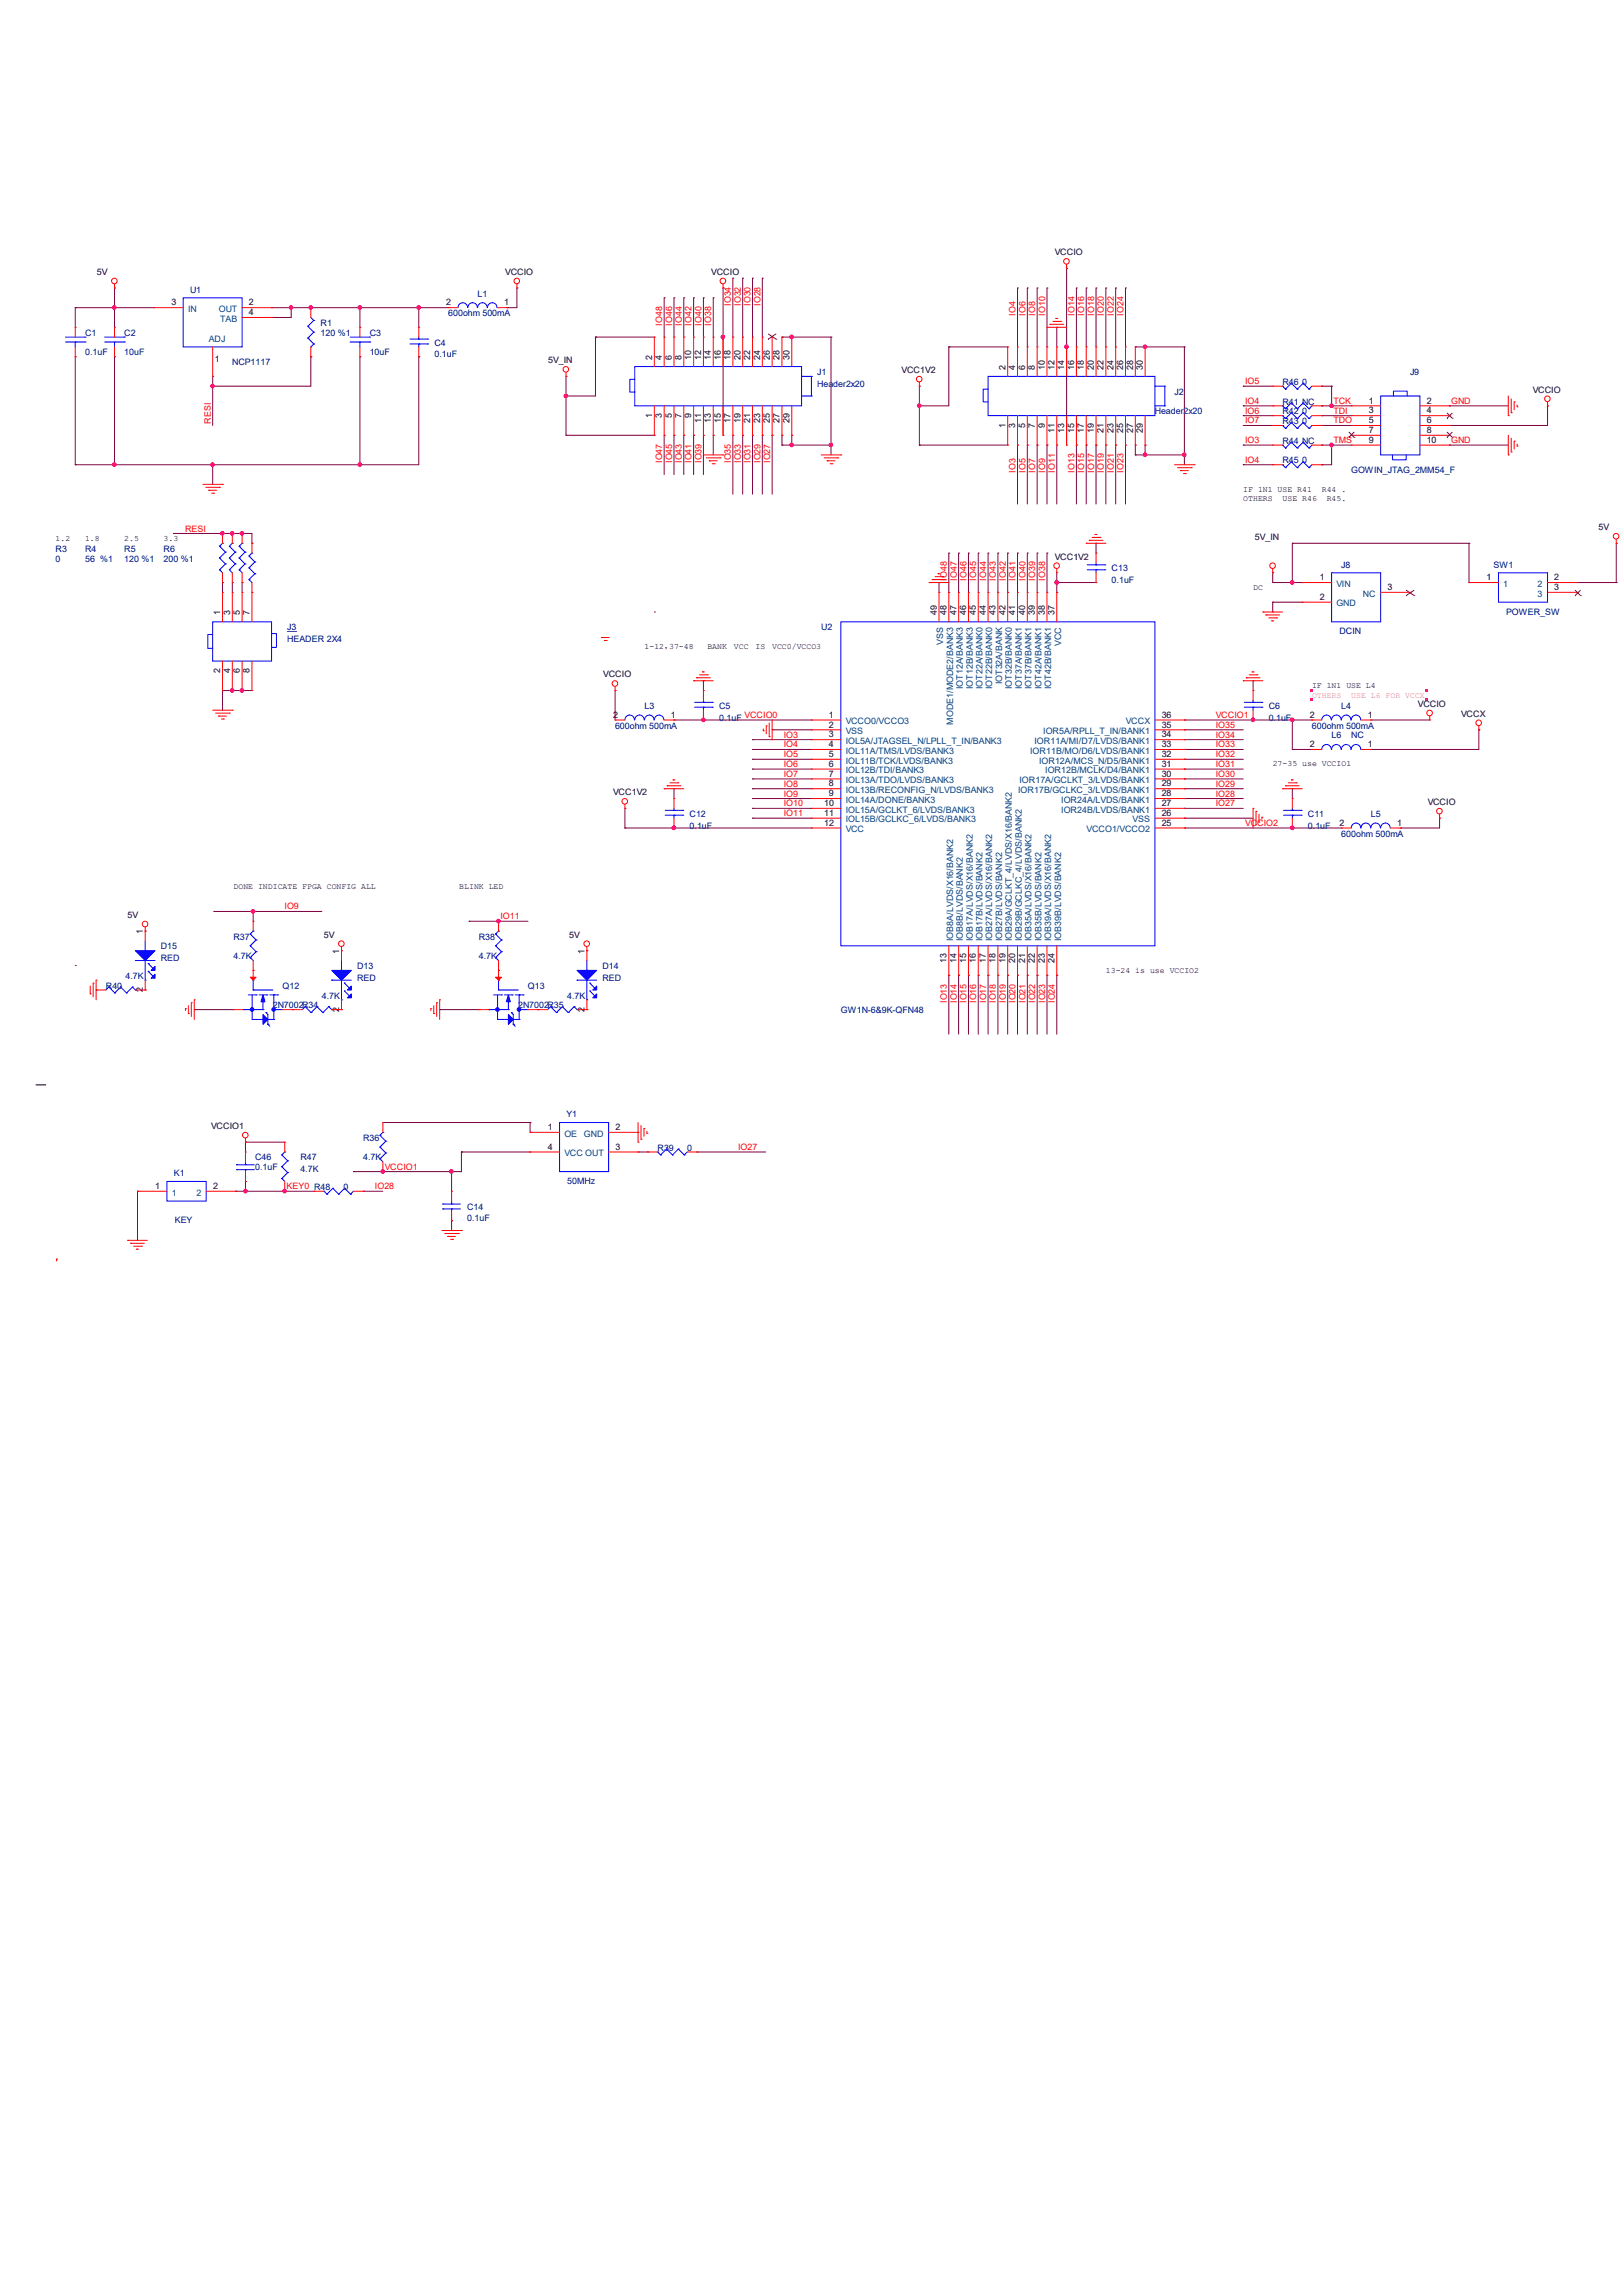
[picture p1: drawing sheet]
<svg xmlns="http://www.w3.org/2000/svg" width="210mm" height="297mm" viewBox="0 0 210 297" stroke-linecap="round" stroke-linejoin="round" font-family="sans-serif">
<defs><g id="words">
<g font-size="1.1">
<text x="12.5" y="35.6">5V</text>
<text x="65.4" y="35.6">VCCIO</text>
<text x="92" y="35.6">VCCIO</text>
<text x="136.5" y="33">VCCIO</text>
<text x="22.2" y="39.5">3</text>
<text x="32.2" y="39.5">2</text>
<text x="32.2" y="40.8">4</text>
<text x="57.7" y="39.5">2</text>
<text x="65.2" y="39.5">1</text>
<text x="27.8" y="46.9">1</text>
<text x="70.9" y="47">5V_IN</text>
<text x="84.4" y="46.6" transform="rotate(-90 84.4 46.6)">2</text>
<text x="85.6" y="46.6" transform="rotate(-90 85.6 46.6)">4</text>
<text x="86.9" y="46.6" transform="rotate(-90 86.9 46.6)">6</text>
<text x="88.2" y="46.6" transform="rotate(-90 88.2 46.6)">8</text>
<text x="89.5" y="46.6" transform="rotate(-90 89.5 46.6)">10</text>
<text x="90.7" y="46.6" transform="rotate(-90 90.7 46.6)">12</text>
<text x="92" y="46.6" transform="rotate(-90 92 46.6)">14</text>
<text x="93.3" y="46.6" transform="rotate(-90 93.3 46.6)">16</text>
<text x="94.5" y="46.6" transform="rotate(-90 94.5 46.6)">18</text>
<text x="95.8" y="46.6" transform="rotate(-90 95.8 46.6)">20</text>
<text x="97.1" y="46.6" transform="rotate(-90 97.1 46.6)">22</text>
<text x="98.3" y="46.6" transform="rotate(-90 98.3 46.6)">24</text>
<text x="99.6" y="46.6" transform="rotate(-90 99.6 46.6)">26</text>
<text x="100.9" y="46.6" transform="rotate(-90 100.9 46.6)">28</text>
<text x="102.2" y="46.6" transform="rotate(-90 102.2 46.6)">30</text>
<text x="130.1" y="47.8" transform="rotate(-90 130.1 47.8)">2</text>
<text x="131.4" y="47.8" transform="rotate(-90 131.4 47.8)">4</text>
<text x="132.6" y="47.8" transform="rotate(-90 132.6 47.8)">6</text>
<text x="133.9" y="47.8" transform="rotate(-90 133.9 47.8)">8</text>
<text x="135.2" y="47.8" transform="rotate(-90 135.2 47.8)">10</text>
<text x="136.4" y="47.8" transform="rotate(-90 136.4 47.8)">12</text>
<text x="137.7" y="47.8" transform="rotate(-90 137.7 47.8)">14</text>
<text x="139" y="47.8" transform="rotate(-90 139 47.8)">16</text>
<text x="140.3" y="47.8" transform="rotate(-90 140.3 47.8)">18</text>
<text x="141.5" y="47.8" transform="rotate(-90 141.5 47.8)">20</text>
<text x="142.8" y="47.8" transform="rotate(-90 142.8 47.8)">22</text>
<text x="144.1" y="47.8" transform="rotate(-90 144.1 47.8)">24</text>
<text x="145.3" y="47.8" transform="rotate(-90 145.3 47.8)">26</text>
<text x="146.6" y="47.8" transform="rotate(-90 146.6 47.8)">28</text>
<text x="147.9" y="47.8" transform="rotate(-90 147.9 47.8)">30</text>
<text x="116.7" y="48.3">VCC1V2</text>
<text x="177.1" y="52.2">1</text>
<text x="177.1" y="53.5">3</text>
<text x="184.6" y="52.2">2</text>
<text x="184.6" y="53.5">4</text>
<text x="198.3" y="50.8">VCCIO</text>
<text x="84.4" y="54" transform="rotate(-90 84.4 54)">1</text>
<text x="85.6" y="54" transform="rotate(-90 85.6 54)">3</text>
<text x="86.9" y="54" transform="rotate(-90 86.9 54)">5</text>
<text x="88.2" y="54" transform="rotate(-90 88.2 54)">7</text>
<text x="89.5" y="54" transform="rotate(-90 89.5 54)">9</text>
<text x="90.7" y="54.7" transform="rotate(-90 90.7 54.7)">11</text>
<text x="92" y="54.7" transform="rotate(-90 92 54.7)">13</text>
<text x="93.3" y="54.7" transform="rotate(-90 93.3 54.7)">15</text>
<text x="94.5" y="54.7" transform="rotate(-90 94.5 54.7)">17</text>
<text x="95.8" y="54.7" transform="rotate(-90 95.8 54.7)">19</text>
<text x="97.1" y="54.7" transform="rotate(-90 97.1 54.7)">21</text>
<text x="98.3" y="54.7" transform="rotate(-90 98.3 54.7)">23</text>
<text x="99.6" y="54.7" transform="rotate(-90 99.6 54.7)">25</text>
<text x="100.9" y="54.7" transform="rotate(-90 100.9 54.7)">27</text>
<text x="102.2" y="54.7" transform="rotate(-90 102.2 54.7)">29</text>
<text x="130.1" y="55.3" transform="rotate(-90 130.1 55.3)">1</text>
<text x="131.4" y="55.3" transform="rotate(-90 131.4 55.3)">3</text>
<text x="132.6" y="55.3" transform="rotate(-90 132.6 55.3)">5</text>
<text x="133.9" y="55.3" transform="rotate(-90 133.9 55.3)">7</text>
<text x="135.2" y="55.3" transform="rotate(-90 135.2 55.3)">9</text>
<text x="136.4" y="56" transform="rotate(-90 136.4 56)">11</text>
<text x="137.7" y="56" transform="rotate(-90 137.7 56)">13</text>
<text x="139" y="56" transform="rotate(-90 139 56)">15</text>
<text x="140.3" y="56" transform="rotate(-90 140.3 56)">17</text>
<text x="141.5" y="56" transform="rotate(-90 141.5 56)">19</text>
<text x="142.8" y="56" transform="rotate(-90 142.8 56)">21</text>
<text x="144.1" y="56" transform="rotate(-90 144.1 56)">23</text>
<text x="145.3" y="56" transform="rotate(-90 145.3 56)">25</text>
<text x="146.6" y="56" transform="rotate(-90 146.6 56)">27</text>
<text x="147.9" y="56" transform="rotate(-90 147.9 56)">29</text>
<text x="177.1" y="54.7">5</text>
<text x="177.1" y="56">7</text>
<text x="177.1" y="57.3">9</text>
<text x="184.6" y="54.7">6</text>
<text x="184.6" y="56">8</text>
<text x="184.6" y="57.3">10</text>
<text x="160.9" y="63.6">IF 1N1 USE R41</text>
<text x="160.9" y="64.9">OTHERS</text>
<text x="166" y="64.9">USE R46</text>
<text x="171" y="63.6">R44 .</text>
<text x="171.7" y="64.9">R45.</text>
<text x="7.2" y="69.9">1.2</text>
<text x="11" y="69.9">1.8</text>
<text x="16.1" y="69.9">2.5</text>
<text x="21.2" y="69.9">3.3</text>
<text x="162.4" y="69.9">5V_IN</text>
<text x="206.8" y="68.6">5V</text>
<text x="136.5" y="72.4">VCC1V2</text>
<text x="162.1" y="76.3">DC</text>
<text x="170.8" y="75.1">1</text>
<text x="170.8" y="77.6">2</text>
<text x="179.5" y="76.3">3</text>
<text x="192.3" y="75.1">1</text>
<text x="201.1" y="75.1">2</text>
<text x="201.1" y="76.3">3</text>
<text x="28.5" y="79.6" transform="rotate(-90 28.5 79.6)">1</text>
<text x="29.8" y="79.6" transform="rotate(-90 29.8 79.6)">3</text>
<text x="31" y="79.6" transform="rotate(-90 31 79.6)">5</text>
<text x="32.3" y="79.6" transform="rotate(-90 32.3 79.6)">7</text>
<text x="83.4" y="83.9">1-12，</text>
<text x="86.6" y="83.9">37-48</text>
<text x="91.5" y="83.9">BANK</text>
<text x="95" y="83.9">VCC</text>
<text x="97.8" y="83.9">IS</text>
<text x="99.9" y="83.9">VCC0/VCCO3</text>
<text x="121.2" y="79.6" transform="rotate(-90 121.2 79.6)">49</text>
<text x="122.5" y="79.6" transform="rotate(-90 122.5 79.6)">48</text>
<text x="123.7" y="79.6" transform="rotate(-90 123.7 79.6)">47</text>
<text x="125" y="79.6" transform="rotate(-90 125 79.6)">46</text>
<text x="126.3" y="79.6" transform="rotate(-90 126.3 79.6)">45</text>
<text x="127.6" y="79.6" transform="rotate(-90 127.6 79.6)">44</text>
<text x="128.8" y="79.6" transform="rotate(-90 128.8 79.6)">43</text>
<text x="130.1" y="79.6" transform="rotate(-90 130.1 79.6)">42</text>
<text x="131.4" y="79.6" transform="rotate(-90 131.4 79.6)">41</text>
<text x="132.6" y="79.6" transform="rotate(-90 132.6 79.6)">40</text>
<text x="133.9" y="79.6" transform="rotate(-90 133.9 79.6)">39</text>
<text x="135.2" y="79.6" transform="rotate(-90 135.2 79.6)">38</text>
<text x="136.4" y="79.6" transform="rotate(-90 136.4 79.6)">37</text>
<text x="28.5" y="87.1" transform="rotate(-90 28.5 87.1)">2</text>
<text x="29.8" y="87.1" transform="rotate(-90 29.8 87.1)">4</text>
<text x="31" y="87.1" transform="rotate(-90 31 87.1)">6</text>
<text x="32.3" y="87.1" transform="rotate(-90 32.3 87.1)">8</text>
<text x="78.1" y="87.6">VCCIO</text>
<text x="169.8" y="89">IF 1N1 USE L4</text>
<text x="79.3" y="92.8">2</text>
<text x="86.8" y="92.8">1</text>
<text x="107.3" y="92.8">1</text>
<text x="107.3" y="94.1">2</text>
<text x="107.3" y="95.4">3</text>
<text x="150.3" y="92.8">36</text>
<text x="150.3" y="94.1">35</text>
<text x="150.3" y="95.4">34</text>
<text x="169.5" y="92.8">2</text>
<text x="177" y="92.8">1</text>
<text x="183.5" y="91.4">VCCIO</text>
<text x="189" y="92.7">VCCX</text>
<text x="107.3" y="96.7">4</text>
<text x="107.3" y="97.9">5</text>
<text x="107.3" y="99.2">6</text>
<text x="107.3" y="100.5">7</text>
<text x="107.3" y="101.7">8</text>
<text x="150.3" y="96.6">33</text>
<text x="150.3" y="99.2">31</text>
<text x="150.3" y="97.9">32</text>
<text x="150.3" y="100.5">30</text>
<text x="150.3" y="101.7">29</text>
<text x="164.7" y="99.1">27-35 use VCCIO1</text>
<text x="169.5" y="96.6">2</text>
<text x="177" y="96.6">1</text>
<text x="79.3" y="102.9">VCC1V2</text>
<text x="106.6" y="104.3">10</text>
<text x="106.6" y="105.5">11</text>
<text x="106.6" y="106.8">12</text>
<text x="107.3" y="103">9</text>
<text x="150.3" y="103">28</text>
<text x="150.3" y="104.3">27</text>
<text x="150.3" y="105.5">26</text>
<text x="150.3" y="106.8">25</text>
<text x="173.3" y="106.8">2</text>
<text x="180.8" y="106.8">1</text>
<text x="184.7" y="104.1">VCCIO</text>
<text x="16.5" y="118.7">5V</text>
<text x="30.2" y="115">DONE INDICATE FPGA CONFIG ALL</text>
<text x="59.4" y="115">BLINK LED</text>
<text x="18.5" y="120.8" transform="rotate(-90 18.5 120.8)">1</text>
<text x="41.9" y="121.3">5V</text>
<text x="43.9" y="123.4" transform="rotate(-90 43.9 123.4)">1</text>
<text x="73.6" y="121.3">5V</text>
<text x="75.6" y="123.4" transform="rotate(-90 75.6 123.4)">1</text>
<text x="122.5" y="124.5" transform="rotate(-90 122.5 124.5)">13</text>
<text x="123.7" y="124.5" transform="rotate(-90 123.7 124.5)">14</text>
<text x="125" y="124.5" transform="rotate(-90 125 124.5)">15</text>
<text x="126.3" y="124.5" transform="rotate(-90 126.3 124.5)">16</text>
<text x="127.6" y="124.5" transform="rotate(-90 127.6 124.5)">17</text>
<text x="128.8" y="124.5" transform="rotate(-90 128.8 124.5)">18</text>
<text x="130.1" y="124.5" transform="rotate(-90 130.1 124.5)">19</text>
<text x="131.4" y="124.5" transform="rotate(-90 131.4 124.5)">20</text>
<text x="132.6" y="124.5" transform="rotate(-90 132.6 124.5)">21</text>
<text x="133.9" y="124.5" transform="rotate(-90 133.9 124.5)">22</text>
<text x="135.2" y="124.5" transform="rotate(-90 135.2 124.5)">23</text>
<text x="136.4" y="124.5" transform="rotate(-90 136.4 124.5)">24</text>
<text x="143.1" y="125.8">13-24 is use VCCIO2</text>
<text x="18.5" y="128.3" transform="rotate(-90 18.5 128.3)">2</text>
<text x="43.9" y="130.9" transform="rotate(-90 43.9 130.9)">2</text>
<text x="75.6" y="130.9" transform="rotate(-90 75.6 130.9)">2</text>
<text x="27.3" y="146.1">VCCIO1</text>
<text x="70.9" y="146.2">1</text>
<text x="70.9" y="148.7">4</text>
<text x="79.6" y="148.7">3</text>
<text x="79.6" y="146.2">2</text>
<text x="20.1" y="153.8">1</text>
<text x="27.6" y="153.8">2</text>
</g>
<g font-size="1.1" fill="#004080">
<text x="24.3" y="40.3">IN</text>
<text x="28.3" y="40.3">OUT</text>
<text x="28.5" y="41.6">TAB</text>
<text x="27" y="44.3">ADJ</text>
<text x="172.9" y="75.9">VIN</text>
<text x="176.3" y="77.2">NC</text>
<text x="194.5" y="75.9">1</text>
<text x="198.9" y="75.9">2</text>
<text x="198.9" y="77.2">3</text>
<text x="122" y="83.4" transform="rotate(-90 122 83.4)">VSS</text>
<text x="137.3" y="83.5" transform="rotate(-90 137.3 83.5)">VCC</text>
<text x="172.9" y="78.4">GND</text>
<text x="124.6" y="89.2" transform="rotate(-90 124.6 89.2)">IOT12A/BANK3</text>
<text x="125.9" y="89.2" transform="rotate(-90 125.9 89.2)">IOT12B/BANK3</text>
<text x="127.1" y="89.2" transform="rotate(-90 127.1 89.2)">IOT22A/BANK0</text>
<text x="128.4" y="89.2" transform="rotate(-90 128.4 89.2)">IOT22B/BANK0</text>
<text x="129.7" y="88.5" transform="rotate(-90 129.7 88.5)">IOT32A/BANK</text>
<text x="130.9" y="89.2" transform="rotate(-90 130.9 89.2)">IOT32B/BANK0</text>
<text x="132.2" y="89.2" transform="rotate(-90 132.2 89.2)">IOT37A/BANK1</text>
<text x="133.5" y="89.2" transform="rotate(-90 133.5 89.2)">IOT37B/BANK1</text>
<text x="134.7" y="89.2" transform="rotate(-90 134.7 89.2)">IOT42A/BANK1</text>
<text x="136" y="89.2" transform="rotate(-90 136 89.2)">IOT42B/BANK1</text>
<text x="109.4" y="93.7">VCCO0/VCCO3</text>
<text x="109.4" y="95">VSS</text>
<text x="123.3" y="93.8" transform="rotate(-90 123.3 93.8)">MODE1/MODE2/BANK3</text>
<text x="135" y="95">IOR5A/RPLL_T_IN/BANK1</text>
<text x="145.7" y="93.7">VCCX</text>
<text x="109.4" y="96.2">IOL5A/JTAGSEL_N/LPLL_T_IN/BANK3</text>
<text x="109.4" y="97.5">IOL11A/TMS/LVDS/BANK3</text>
<text x="109.4" y="98.8">IOL11B/TCK/LVDS/BANK3</text>
<text x="109.4" y="100">IOL12B/TDI/BANK3</text>
<text x="109.4" y="101.3">IOL13A/TDO/LVDS/BANK3</text>
<text x="131.9" y="101.3">IOR17A/GCLKT_3/LVDS/BANK1</text>
<text x="133.3" y="97.5">IOR11B/MO/D6/LVDS/BANK1</text>
<text x="133.8" y="96.2">IOR11A/MI/D7/LVDS/BANK1</text>
<text x="134.4" y="98.8">IOR12A/MCS_N/D5/BANK1</text>
<text x="135.2" y="100">IOR12B/MCLK/D4/BANK1</text>
<text x="109.4" y="102.6">IOL13B/RECONFIG_N/LVDS/BANK3</text>
<text x="109.4" y="103.8">IOL14A/DONE/BANK3</text>
<text x="109.4" y="105.1">IOL15A/GCLKT_6/LVDS/BANK3</text>
<text x="109.4" y="106.4">IOL15B/GCLKC_6/LVDS/BANK3</text>
<text x="109.4" y="107.7">VCC</text>
<text x="131.7" y="102.6">IOR17B/GCLKC_3/LVDS/BANK1</text>
<text x="137.3" y="103.8">IOR24A/LVDS/BANK1</text>
<text x="137.3" y="105.1">IOR24B/LVDS/BANK1</text>
<text x="140.6" y="107.7">VCCO1/VCCO2</text>
<text x="146.5" y="106.4">VSS</text>
<text x="123.3" y="121.7" transform="rotate(-90 123.3 121.7)">IOB8A/LVDS/X16/BANK2</text>
<text x="124.6" y="121.7" transform="rotate(-90 124.6 121.7)">IOB8B/LVDS/BANK2</text>
<text x="125.9" y="121.7" transform="rotate(-90 125.9 121.7)">IOB17A/LVDS/X16/BANK2</text>
<text x="127.1" y="121.7" transform="rotate(-90 127.1 121.7)">IOB17B/LVDS/BANK2</text>
<text x="128.4" y="121.7" transform="rotate(-90 128.4 121.7)">IOB27A/LVDS/X16/BANK2</text>
<text x="129.7" y="121.7" transform="rotate(-90 129.7 121.7)">IOB27B/LVDS/BANK2</text>
<text x="130.9" y="121.7" transform="rotate(-90 130.9 121.7)">IOB29A/GCLKT_4/LVDS/X16/BANK2</text>
<text x="132.2" y="121.7" transform="rotate(-90 132.2 121.7)">IOB29B/GCLKC_4/LVDS/BANK2</text>
<text x="133.5" y="121.7" transform="rotate(-90 133.5 121.7)">IOB35A/LVDS/X16/BANK2</text>
<text x="134.7" y="121.7" transform="rotate(-90 134.7 121.7)">IOB35B/LVDS/BANK2</text>
<text x="136" y="121.7" transform="rotate(-90 136 121.7)">IOB39A/LVDS/X16/BANK2</text>
<text x="137.3" y="121.7" transform="rotate(-90 137.3 121.7)">IOB39B/LVDS/BANK2</text>
<text x="73" y="147">OE</text>
<text x="73" y="149.6">VCC OUT</text>
<text x="75.6" y="147">GND</text>
<text x="22.2" y="154.6">1</text>
<text x="25.4" y="154.6">2</text>
</g>
<g font-size="1.1" fill="#000080">
<text x="24.6" y="37.8">U1</text>
<text x="58" y="40.9">600ohm 500mA</text>
<text x="61.8" y="38.4">L1</text>
<text x="11" y="43.4">C1</text>
<text x="11" y="46">0.1uF</text>
<text x="16.1" y="43.4">C2</text>
<text x="16.1" y="46">10uF</text>
<text x="30.1" y="47.2">NCP1117</text>
<text x="41.5" y="42.2">R1</text>
<text x="41.5" y="43.4">120 %1</text>
<text x="47.8" y="43.4">C3</text>
<text x="47.8" y="46">10uF</text>
<text x="56.2" y="44.7">C4</text>
<text x="56.2" y="46.2">0.1uF</text>
<text x="105.7" y="48.5">J1</text>
<text x="105.7" y="50">Header2x20</text>
<text x="149.4" y="53.6">Header2x20</text>
<text x="152" y="51.1">J2</text>
<text x="165.9" y="53.6">R42</text>
<text x="165.9" y="52.3">R41 NC</text>
<text x="165.9" y="49.8">R46</text>
<text x="168.5" y="53.6">0</text>
<text x="168.5" y="49.8">0</text>
<text x="182.4" y="48.5">J9</text>
<text x="165.9" y="59.9">R45</text>
<text x="165.9" y="57.4">R44 NC</text>
<text x="165.9" y="54.9">R43</text>
<text x="168.5" y="59.9">0</text>
<text x="168.5" y="54.9">0</text>
<text x="174.8" y="61.2">GOWIN_JTAG_2MM54_F</text>
<text x="7.2" y="71.4">R3</text>
<text x="11" y="71.4">R4</text>
<text x="16.1" y="71.4">R5</text>
<text x="21.2" y="71.4">R6</text>
<text x="7.2" y="72.6">0</text>
<text x="11" y="72.6">56 %1</text>
<text x="16.1" y="72.6">120 %1</text>
<text x="21.2" y="72.6">200 %1</text>
<text x="143.8" y="73.9">C13</text>
<text x="143.8" y="75.4">0.1uF</text>
<text x="173.6" y="73.4">J8</text>
<text x="193.2" y="73.4">SW1</text>
<text x="37.2" y="81.5">J3</text>
<text x="37.2" y="83.1">HEADER 2X4</text>
<text x="106.2" y="81.5">U2</text>
<text x="173.3" y="82">DCIN</text>
<text x="194.9" y="79.5">POWER_SW</text>
<text x="79.6" y="94.2">600ohm 500mA</text>
<text x="83.4" y="91.7">L3</text>
<text x="93" y="91.7">C5</text>
<text x="93" y="93.2">0.1uF</text>
<text x="164.2" y="91.7">C6</text>
<text x="164.2" y="93.2">0.1uF</text>
<text x="169.7" y="94.2">600ohm 500mA</text>
<text x="172.3" y="95.5">L6</text>
<text x="173.6" y="91.7">L4</text>
<text x="174.8" y="95.5">NC</text>
<text x="89.2" y="105.7">C12</text>
<text x="89.2" y="107.2">0.1uF</text>
<text x="169.2" y="105.7">C11</text>
<text x="169.2" y="107.2">0.1uF</text>
<text x="177.4" y="105.7">L5</text>
<text x="173.6" y="108.2">600ohm 500mA</text>
<text x="20.8" y="122.8">D15</text>
<text x="20.8" y="124.3">RED</text>
<text x="30.2" y="121.5">R37</text>
<text x="30.2" y="124.1">4.7K</text>
<text x="46.2" y="125.4">D13</text>
<text x="62" y="121.5">R38</text>
<text x="62" y="124.1">4.7K</text>
<text x="78" y="125.4">D14</text>
<text x="13.7" y="127.9">R40</text>
<text x="16.2" y="126.6">4.7K</text>
<text x="35.3" y="130.4">2N7002R34</text>
<text x="36.6" y="127.9">Q12</text>
<text x="41.6" y="129.2">4.7K</text>
<text x="46.2" y="126.9">RED</text>
<text x="67" y="130.4">2N7002R35</text>
<text x="68.3" y="127.9">Q13</text>
<text x="73.4" y="129.2">4.7K</text>
<text x="78" y="126.9">RED</text>
<text x="108.8" y="131.1">GW1N-6&amp;9K-QFN48</text>
<text x="47" y="147.6">R36</text>
<text x="73.3" y="144.5">Y1</text>
<text x="85.1" y="148.8">R39</text>
<text x="88.9" y="148.8">0</text>
<text x="22.5" y="152.1">K1</text>
<text x="33" y="150.1">C46</text>
<text x="33" y="151.4">0.1uF</text>
<text x="38.9" y="150.1">R47</text>
<text x="38.9" y="151.6">4.7K</text>
<text x="44.5" y="153.9">0</text>
<text x="47" y="150.1">4.7K</text>
<text x="73.4" y="153.2">50MHz</text>
<text x="22.6" y="158.2">KEY</text>
<text x="60.5" y="156.5">C14</text>
<text x="60.5" y="158">0.1uF</text>
</g>
<g font-size="1.1" fill="#f00">
<text x="94.6" y="39.6" transform="rotate(-90 94.6 39.6)">IO34</text>
<text x="95.8" y="39.6" transform="rotate(-90 95.8 39.6)">IO32</text>
<text x="97.1" y="39.6" transform="rotate(-90 97.1 39.6)">IO30</text>
<text x="98.4" y="39.6" transform="rotate(-90 98.4 39.6)">IO28</text>
<text x="131.4" y="40.8" transform="rotate(-90 131.4 40.8)">IO4</text>
<text x="132.7" y="40.8" transform="rotate(-90 132.7 40.8)">IO6</text>
<text x="133.9" y="40.8" transform="rotate(-90 133.9 40.8)">IO8</text>
<text x="135.2" y="40.8" transform="rotate(-90 135.2 40.8)">IO10</text>
<text x="139" y="40.8" transform="rotate(-90 139 40.8)">IO14</text>
<text x="140.3" y="40.8" transform="rotate(-90 140.3 40.8)">IO16</text>
<text x="141.6" y="40.8" transform="rotate(-90 141.6 40.8)">IO18</text>
<text x="142.8" y="40.8" transform="rotate(-90 142.8 40.8)">IO20</text>
<text x="144.1" y="40.8" transform="rotate(-90 144.1 40.8)">IO22</text>
<text x="145.4" y="40.8" transform="rotate(-90 145.4 40.8)">IO24</text>
<text x="85.7" y="42.1" transform="rotate(-90 85.7 42.1)">IO48</text>
<text x="87" y="42.1" transform="rotate(-90 87 42.1)">IO46</text>
<text x="88.2" y="42.1" transform="rotate(-90 88.2 42.1)">IO44</text>
<text x="89.5" y="42.1" transform="rotate(-90 89.5 42.1)">IO42</text>
<text x="90.8" y="42.1" transform="rotate(-90 90.8 42.1)">IO40</text>
<text x="92" y="42.1" transform="rotate(-90 92 42.1)">IO38</text>
<text x="161.1" y="52.2">IO4</text>
<text x="161.1" y="53.5">IO6</text>
<text x="161.1" y="49.7">IO5</text>
<text x="172.5" y="53.5">TDI</text>
<text x="172.5" y="52.2">TCK</text>
<text x="187.8" y="52.2">GND</text>
<text x="27.3" y="54.8" transform="rotate(-90 27.3 54.8)">RESI</text>
<text x="85.7" y="59.9" transform="rotate(-90 85.7 59.9)">IO47</text>
<text x="87" y="59.9" transform="rotate(-90 87 59.9)">IO45</text>
<text x="88.2" y="59.9" transform="rotate(-90 88.2 59.9)">IO43</text>
<text x="89.5" y="59.9" transform="rotate(-90 89.5 59.9)">IO41</text>
<text x="90.8" y="59.9" transform="rotate(-90 90.8 59.9)">IO39</text>
<text x="94.6" y="59.9" transform="rotate(-90 94.6 59.9)">IO35</text>
<text x="95.8" y="59.9" transform="rotate(-90 95.8 59.9)">IO33</text>
<text x="97.1" y="59.9" transform="rotate(-90 97.1 59.9)">IO31</text>
<text x="98.4" y="59.9" transform="rotate(-90 98.4 59.9)">IO29</text>
<text x="99.7" y="59.9" transform="rotate(-90 99.7 59.9)">IO27</text>
<text x="161.1" y="57.3">IO3</text>
<text x="161.1" y="54.8">IO7</text>
<text x="161.1" y="59.9">IO4</text>
<text x="172.5" y="54.8">TDO</text>
<text x="172.5" y="57.3">TMS</text>
<text x="187.8" y="57.3">GND</text>
<text x="131.4" y="61.2" transform="rotate(-90 131.4 61.2)">IO3</text>
<text x="132.7" y="61.2" transform="rotate(-90 132.7 61.2)">IO5</text>
<text x="133.9" y="61.2" transform="rotate(-90 133.9 61.2)">IO7</text>
<text x="135.2" y="61.2" transform="rotate(-90 135.2 61.2)">IO9</text>
<text x="136.5" y="61.2" transform="rotate(-90 136.5 61.2)">IO11</text>
<text x="139" y="61.2" transform="rotate(-90 139 61.2)">IO13</text>
<text x="140.3" y="61.2" transform="rotate(-90 140.3 61.2)">IO15</text>
<text x="141.6" y="61.2" transform="rotate(-90 141.6 61.2)">IO17</text>
<text x="142.8" y="61.2" transform="rotate(-90 142.8 61.2)">IO19</text>
<text x="144.1" y="61.2" transform="rotate(-90 144.1 61.2)">IO21</text>
<text x="145.4" y="61.2" transform="rotate(-90 145.4 61.2)">IO23</text>
<text x="24" y="68.8">RESI</text>
<text x="122.5" y="75.1" transform="rotate(-90 122.5 75.1)">IO48</text>
<text x="123.8" y="75.1" transform="rotate(-90 123.8 75.1)">IO47</text>
<text x="125.1" y="75.1" transform="rotate(-90 125.1 75.1)">IO46</text>
<text x="126.3" y="75.1" transform="rotate(-90 126.3 75.1)">IO45</text>
<text x="127.6" y="75.1" transform="rotate(-90 127.6 75.1)">IO44</text>
<text x="128.9" y="75.1" transform="rotate(-90 128.9 75.1)">IO43</text>
<text x="130.1" y="75.1" transform="rotate(-90 130.1 75.1)">IO42</text>
<text x="131.4" y="75.1" transform="rotate(-90 131.4 75.1)">IO41</text>
<text x="132.7" y="75.1" transform="rotate(-90 132.7 75.1)">IO40</text>
<text x="133.9" y="75.1" transform="rotate(-90 133.9 75.1)">IO39</text>
<text x="135.2" y="75.1" transform="rotate(-90 135.2 75.1)">IO38</text>
<text x="96.3" y="92.9">VCCIO0</text>
<text x="101.4" y="95.4">IO3</text>
<text x="157.3" y="92.9">VCCIO1</text>
<text x="157.3" y="95.4">IO34</text>
<text x="157.3" y="94.2">IO35</text>
<text x="101.4" y="101.8">IO8</text>
<text x="101.4" y="100.5">IO7</text>
<text x="101.4" y="99.2">IO6</text>
<text x="101.4" y="98">IO5</text>
<text x="101.4" y="96.7">IO4</text>
<text x="157.3" y="101.8">IO29</text>
<text x="157.3" y="100.5">IO30</text>
<text x="157.3" y="99.2">IO31</text>
<text x="157.3" y="98">IO32</text>
<text x="157.3" y="96.7">IO33</text>
<text x="101.4" y="104.3">IO10</text>
<text x="101.4" y="103">IO9</text>
<text x="101.4" y="105.6">IO11</text>
<text x="157.3" y="104.3">IO27</text>
<text x="157.3" y="103">IO28</text>
<text x="161.1" y="106.9">VCCIO2</text>
<text x="36.8" y="117.6">IO9</text>
<text x="64.8" y="118.9">IO11</text>
<text x="122.5" y="129.7" transform="rotate(-90 122.5 129.7)">IO13</text>
<text x="123.8" y="129.7" transform="rotate(-90 123.8 129.7)">IO14</text>
<text x="125.1" y="129.7" transform="rotate(-90 125.1 129.7)">IO15</text>
<text x="126.3" y="129.7" transform="rotate(-90 126.3 129.7)">IO16</text>
<text x="127.6" y="129.7" transform="rotate(-90 127.6 129.7)">IO17</text>
<text x="128.9" y="129.7" transform="rotate(-90 128.9 129.7)">IO18</text>
<text x="130.1" y="129.7" transform="rotate(-90 130.1 129.7)">IO19</text>
<text x="131.4" y="129.7" transform="rotate(-90 131.4 129.7)">IO20</text>
<text x="132.7" y="129.7" transform="rotate(-90 132.7 129.7)">IO21</text>
<text x="133.9" y="129.7" transform="rotate(-90 133.9 129.7)">IO22</text>
<text x="135.2" y="129.7" transform="rotate(-90 135.2 129.7)">IO23</text>
<text x="136.5" y="129.7" transform="rotate(-90 136.5 129.7)">IO24</text>
<text x="95.5" y="148.8">IO27</text>
<text x="37.1" y="153.8">KEY0 R48</text>
<text x="48.5" y="153.8">IO28</text>
<text x="49.8" y="151.3">VCCIO1</text>
</g>
<g font-size="1.1" fill="#f0f">
<text x="169.8" y="90.3">OTHERS</text>
<text x="174.8" y="90.3">USE L6 FOR VCCX</text>
</g>
</g></defs>
<path d="M4.7 140.3h1.2" fill="none" stroke="#000" stroke-width=".13"/>
<g fill="#f0f">
<path d="M169.6 89.2h.3v.3h-.3z"/>
<path d="M184.4 89.2h.4v.3h-.4z"/>
<path d="M184.4 90.3h.4v.3h-.4z"/>
<path d="M169.6 90.3h.3v.3h-.3z"/>
</g>
<g fill="none" stroke="#800040" stroke-width=".13">
<path d="M9.7 39.8h.1M9.7 39.8h10.2M9.7 39.8v2.5M14.8 39.8h.1M14.8 37.3h.1M14.8 37.3v5M35.1 39.8h.1M35.1 39.8h22.9M37.7 39.8h.1M37.7 39.8v1.3h-2.6M40.2 39.8h.1M46.6 39.8h.1"/>
<path d="M46.6 39.8v2.5M54.2 39.8h.1M54.2 39.8v2.5M65.6 39.8h.1M66.9 37.3h.1M66.9 37.3v2.5h-1.3M85.9 38.5h.1M85.9 38.5v5.1M87.2 38.5h.1M87.2 38.5v5.1M88.5 38.5h.1M88.5 38.5v5.1"/>
<path d="M89.7 38.5h.1M89.7 38.5v5.1M91 38.5h.1M91 38.5v5.1M92.3 38.5h.1M92.3 38.5v5.1M93.6 37.3h.1M93.6 37.3v19M94.8 36h.1M94.8 36v7.6M96.1 36h.1M96.1 36v7.6"/>
<path d="M97.4 36h.1M97.4 36v7.6M98.6 36h.1M98.6 36v7.6M131.7 37.3h.1M131.7 37.3v7.6M132.9 37.3h.1M132.9 37.3v7.6M134.2 37.3h.1M134.2 37.3v7.6M135.5 37.3h.1M135.5 37.3v7.6"/>
<path d="M138 34.7h.1M138 34.7v22.9M139.3 37.3h.1M139.3 37.3v7.6M140.5 37.3h.1M140.5 37.3v7.6M141.8 37.3h.1M141.8 37.3v7.6M143.1 37.3h.1M143.1 37.3v7.6M144.4 37.3h.1M144.4 37.3v7.6"/>
<path d="M145.6 37.3h.1M145.6 37.3v7.6M9.7 46.1h.1M9.7 46.1v14M14.8 46.1h.1M14.8 46.1v14M27.5 48.7h.1M27.5 50h.1M27.5 48.7v6.3M35.1 41.1h.1M40.2 46.1h.1M40.2 46.1v3.9h-12.7"/>
<path d="M46.6 46.1h.1M46.6 46.1v14M54.2 46.1h.1M54.2 46.1v14h-44.5M73.2 56.3h.1M73.2 48.7h.1M73.2 51.2h.1M73.2 56.3h11.5M73.2 48.7v7.6M77 43.6h.1M77 43.6h7.7M77 43.6v7.6h-3.8"/>
<path d="M85.9 56.3h.1M85.9 56.3v5.1M87.2 56.3h.1M87.2 56.3v5.1M88.5 56.3h.1M88.5 56.3v5.1M89.7 56.3h.1M89.7 56.3v5.1M91 56.3h.1M91 56.3v5.1M92.3 56.3h.1M92.3 56.3v2.5"/>
<path d="M93.6 43.6h.1M94.8 56.3h.1M94.8 56.3v7.6M96.1 56.3h.1M96.1 56.3v7.6M97.4 56.3h.1M97.4 56.3v7.6M98.6 56.3h.1M98.6 56.3v7.6M99.9 56.3h.1M99.9 56.3v7.6M101.2 57.6h.1"/>
<path d="M101.2 56.3h.1M101.2 43.6h.1M101.2 43.6h6.3M101.2 57.6h6.3M101.2 56.3v1.3M102.4 43.6h.1M102.4 56.3h.1M102.4 57.6h.1M102.4 56.3v1.3M107.5 43.6h.1M107.5 57.6h.1M107.5 43.6v15.2"/>
<path d="M119 50h.1M119 57.6h.1M119 52.5h.1M119 57.6h11.4M119 50v7.6M122.8 44.9h.1M122.8 44.9v7.6h-3.8M122.8 44.9h7.6M131.7 57.6h.1M131.7 57.6v7.6M132.9 57.6h.1M132.9 57.6v7.6"/>
<path d="M134.2 57.6h.1M134.2 57.6v7.6M135.5 57.6h.1M135.5 57.6v7.6M136.7 42.3h.1M136.7 42.3v2.6M136.7 57.6h.1M136.7 57.6v7.6M138 44.9h.1M139.3 57.6h.1M139.3 57.6v7.6M140.5 57.6h.1"/>
<path d="M140.5 57.6v7.6M141.8 57.6h.1M141.8 57.6v7.6M143.1 57.6h.1M143.1 57.6v7.6M144.4 57.6h.1M144.4 57.6v7.6M145.6 57.6h.1M145.6 57.6v7.6M146.9 57.6h.1M146.9 58.8h.1M146.9 44.9h.1"/>
<path d="M146.9 44.9h6.3M146.9 57.6v1.2M146.9 58.8h6.3M148.2 44.9h.1M148.2 57.6h.1M148.2 58.8h.1M148.2 57.6v1.2M153.2 44.9h.1M153.2 58.8h.1M153.2 44.9v15.2M160.9 57.6h.1M160.9 53.8h.1"/>
<path d="M160.9 55h.1M160.9 50h.1M160.9 57.6h3.8M160.9 50h3.8M160.9 53.8h3.8M160.9 55h3.8M160.9 52.5h.1M160.9 52.5h3.8M171 53.8h.1M171 55h.1M171 57.6h.1M171 53.8h3.8"/>
<path d="M171 55h3.8M171 52.5h.1M171 50h.1M171 52.5h3.8M171 50h1.3M172.3 57.6h.1M172.3 50h.1M172.3 57.6v2.5h-1.3M172.3 50v2.5M172.3 52.5h.1M174.8 57.6h-3.8M187.5 52.5h.1"/>
<path d="M187.5 57.6h.1M187.5 55h.1M187.5 57.6h7.7M187.5 52.5h7.7M200.2 52.5h.1M200.2 52.5v2.5h-12.7M9.7 60.1h.1M14.8 60.1h.1M22.4 69h.1M22.4 69h10.2v1.3M27.5 60.1h.1M27.5 60.1v2.6"/>
<path d="M28.8 69h.1M28.8 75.4h.1M28.8 75.4v1.2M30.1 69h.1M30.1 75.4h.1M30.1 75.4v1.2M31.3 69h.1M31.3 75.4h.1M31.3 75.4v1.2M32.6 70.3h.1M46.6 60.1h.1M84.7 79.2h.1"/>
<path d="M121.5 75.4h.1M121.5 75.4v1.2M122.8 71.5h.1M122.8 71.5v5.1M124 71.5h.1M124 71.5v5.1M125.3 71.5h.1M125.3 71.5v5.1M126.6 71.5h.1M126.6 71.5v5.1M127.8 71.5h.1M127.8 71.5v5.1"/>
<path d="M129.1 71.5h.1M129.1 71.5v5.1M130.4 71.5h.1M130.4 71.5v5.1M131.7 71.5h.1M131.7 71.5v5.1M132.9 71.5h.1M132.9 71.5v5.1M134.2 71.5h.1M134.2 71.5v5.1M135.5 71.5h.1M135.5 71.5v5.1"/>
<path d="M136.7 75.4h.1M136.7 74.1v2.5M136.7 75.4h5.1M136.7 76.6h.1M141.8 70.3h.1M141.8 70.3v1.2M160.9 60.1h.1M160.9 60.1h3.8M164.7 74.1h.1M164.7 77.9h.1M164.7 79.2h.1M164.7 74.1v1.3h3.8"/>
<path d="M164.7 77.9v1.3M164.7 77.9h3.8M167.2 75.4h.1M167.2 70.3h.1M167.2 70.3v5.1M167.2 70.3h22.9M168.5 75.4h.1M171 60.1h.1M190.1 70.3h.1M190.1 75.4h.1M190.1 70.3v5.1M204 75.4h5.1"/>
<path d="M209.1 75.4h.1M209.1 70.3h.1M209.1 70.3v5.1M28.8 89.3h.1M28.8 89.3v2.6M28.8 89.3h3.8M30.1 89.3h.1M31.3 89.3h.1M79.6 89.3h.1M79.6 89.3v3.8M87.2 93.1h.1M91 93.1h.1"/>
<path d="M91 88.1h.1M91 88.1v1.2M97.4 99.5h.1M97.4 98.2h.1M97.4 96.9h.1M97.4 99.5h7.6M97.4 98.2h7.6M97.4 96.9h7.6M97.4 95.7h.1M97.4 95.7h7.6M99.9 94.4h.1M99.9 94.4h5.1"/>
<path d="M105 93.1h-17.8M153.2 93.1h.1M153.2 99.5h.1M153.2 98.2h.1M153.2 96.9h.1M153.2 95.7h.1M153.2 94.4h.1M153.2 93.1h16.6M153.2 99.5h7.7M153.2 98.2h7.7M153.2 96.9h7.7M153.2 95.7h7.7"/>
<path d="M153.2 94.4h7.7M162.1 93.1h.1M162.1 88.1h.1M162.1 88.1v1.2M167.2 96.9h.1M167.2 93.1h.1M167.2 93.1v3.8M167.2 96.9h2.6M177.4 93.1h.1M177.4 93.1h7.6M177.4 96.9h.1M191.3 94.4h.1"/>
<path d="M191.3 94.4v2.5h-13.9M27.7 117.9h.1M27.7 117.9h13.9M32.8 117.9v1.3M32.8 117.9h.1M60.7 119.2h.1M60.7 119.2h7.6M64.5 119.2h.1M80.9 104.6h.1M80.9 107.1h.1M80.9 107.1h24.1M80.9 104.6v2.5"/>
<path d="M87.2 102h.1M87.2 107.1h.1M87.2 102v1.3M97.4 104.6h.1M97.4 103.3h.1M97.4 102h.1M97.4 100.8h.1M97.4 105.8h.1M97.4 104.6h7.6M97.4 103.3h7.6M97.4 102h7.6M97.4 100.8h7.6"/>
<path d="M97.4 105.8h7.6M153.2 104.6h.1M153.2 102h.1M153.2 100.8h.1M153.2 104.6h7.7M153.2 102h7.7M153.2 100.8h7.7M153.2 105.8h.1M153.2 107.1h.1M153.2 105.8h8.9M153.2 103.3h.1M153.2 103.3h7.7"/>
<path d="M167.2 102h.1M167.2 107.1h.1M167.2 102v1.3M173.6 107.1h-20.4M181.2 107.1h.1M186.3 105.8h.1M186.3 105.8v1.3h-5.1M9.7 124.9h.1M25.1 130.6h.1M25.1 130.6h5.1M56.9 130.6h.1M56.9 130.6h5.1"/>
<path d="M122.8 126.2h.1M122.8 126.2v7.6M124 126.2h.1M124 126.2v7.6M125.3 126.2h.1M125.3 126.2v7.6M126.6 126.2h.1M126.6 126.2v7.6M127.8 126.2h.1M127.8 126.2v7.6M129.1 126.2h.1M129.1 126.2v7.6"/>
<path d="M130.4 126.2h.1M130.4 126.2v7.6M131.7 126.2h.1M131.7 126.2v7.6M132.9 126.2h.1M132.9 126.2v7.6M134.2 126.2h.1M134.2 126.2v7.6M135.5 126.2h.1M135.5 126.2v7.6M136.7 126.2h.1M136.7 126.2v7.6"/>
<path d="M17.8 154.1h.1M17.8 154.1v6.3M30.5 154.1h.1M30.5 154.1h10.2M31.8 147.7h.1M31.8 152.8h.1M31.8 154.1h.1M31.8 147.7v1.3M31.8 152.8v1.3M31.8 147.7h5M36.8 154.1h.1M45.7 151.6h.1"/>
<path d="M47 154.1h.1M47 154.1h2.5M49.5 151.6h.1M49.5 145.2h.1M49.5 145.2h19.1M58.4 157.9h.1M58.4 151.6h.1M58.4 151.6v2.5M58.4 157.9v1.3M59.7 149h.1M59.7 149v2.6h-14M59.7 149h8.9"/>
<path d="M68.6 145.2h.1M68.6 145.2v1.3M82.6 149h.1M82.6 149h1.2M90.2 149h.1M90.2 149h8.9"/>
</g>
<g fill="#f0f" stroke="#f0f" stroke-width=".13">
<circle cx="54.2" cy="39.8" r=".23"/>
<circle cx="37.7" cy="39.8" r=".23"/>
<circle cx="14.8" cy="39.8" r=".23"/>
<circle cx="27.5" cy="60.1" r=".23"/>
<circle cx="46.5" cy="60.1" r=".23"/>
<circle cx="14.8" cy="60.1" r=".23"/>
<circle cx="73.2" cy="51.2" r=".23"/>
<circle cx="107.5" cy="57.6" r=".23"/>
<circle cx="118.9" cy="52.5" r=".23"/>
<circle cx="148.1" cy="58.8" r=".23"/>
<circle cx="153.2" cy="58.8" r=".23"/>
<circle cx="148.1" cy="44.9" r=".23"/>
<circle cx="46.5" cy="39.8" r=".23"/>
<circle cx="40.2" cy="39.8" r=".23"/>
<circle cx="27.5" cy="49.9" r=".23"/>
<circle cx="32.7" cy="117.9" r=".23"/>
<circle cx="58.4" cy="151.5" r=".23"/>
<circle cx="49.5" cy="151.5" r=".23"/>
<circle cx="64.5" cy="119.1" r=".23"/>
<circle cx="30" cy="69" r=".23"/>
<circle cx="28.8" cy="69" r=".23"/>
<circle cx="31.3" cy="69" r=".23"/>
<circle cx="30" cy="89.3" r=".23"/>
<circle cx="31.3" cy="89.3" r=".23"/>
<circle cx="167.2" cy="75.3" r=".23"/>
<circle cx="172.3" cy="57.6" r=".23"/>
<circle cx="172.3" cy="52.5" r=".23"/>
<circle cx="36.8" cy="154.1" r=".23"/>
<circle cx="31.7" cy="154.1" r=".23"/>
<circle cx="93.5" cy="43.6" r=".23"/>
<circle cx="102.4" cy="43.6" r=".23"/>
<circle cx="102.4" cy="57.6" r=".23"/>
<circle cx="138" cy="44.9" r=".23"/>
<circle cx="87.2" cy="107.1" r=".23"/>
<circle cx="91" cy="93.1" r=".23"/>
<circle cx="167.2" cy="93.1" r=".23"/>
<circle cx="167.2" cy="107.1" r=".23"/>
<circle cx="162.1" cy="93.1" r=".23"/>
<circle cx="136.7" cy="75.3" r=".23"/>
</g>
<g fill="none" stroke="#f00" stroke-width=".13">
<path d="M14.8 37.3h.1M14.8 36.7v.6M58 39.8h.1M58 39.8h1.3M64.3 39.8h1.3M65.6 39.8h.1M66.9 37.3h.1M66.9 36.7v.6M93.6 37.3h.1M93.6 36.7v.6M138 34.7h.1M138 34.2v.5"/>
<path d="M9.7 42.3h.1M9.7 46.1h.1M9.7 42.3v1.3M9.7 44.9v1.2M14.8 42.3h.1M14.8 46.1h.1M14.8 42.3v1.3M14.8 44.9v1.2M46.6 42.3h.1M46.6 46.1h.1M46.6 42.3v1.3M46.6 44.9v1.2"/>
<path d="M73.2 48.7h.1M73.2 48.2v.5M91 58.8h2.6M91.4 59.2h1.8M91.8 59.6h.1M91.8 59.6h1M92.2 60h.2M92.4 60h.1M93.2 59.2h.1M93.6 58.8h.1M106.3 58.8h2.5M106.6 59.2h1.8"/>
<path d="M107 59.6h.1M107 59.6h1M107.4 60h.3M107.7 60h.1M108.4 59.2h.1M108.8 58.8h.1M119 50h.1M119 49.4v.6M135.5 42.3h.1M135.5 42.3h2.5M135.8 42h.1M135.8 42h1.8"/>
<path d="M136.2 41.6h1M136.6 41.2h.1M136.6 41.2h.3M137.2 41.6h.1M195.2 53.8h.1M195.2 58.8h.1M195.2 51.2v2.6M195.2 56.3v2.5M195.5 53.4h.1M195.5 58.5h.1M195.5 51.6v1.8M195.5 56.7v1.8"/>
<path d="M195.9 52h.1M195.9 57.1h.1M195.9 52v1M195.9 57.1v1M196.3 52.6h.1M196.3 57.7h.1M196.3 52.4v.2M196.3 57.4v.3M200.2 52.5h.1M200.2 52v.5M26.2 62.7h2.6M26.6 63h1.8"/>
<path d="M27 63.4h.1M27 63.4h1M27.4 63.8h.2M27.6 63.8h.1M28.4 63h.1M28.8 62.7h.1M28.8 75.4h.1M28.8 69h.1M28.8 69v1.3M28.8 74.1v1.3M30.1 75.4h.1M30.1 69h.1"/>
<path d="M30.1 69v1.3M30.1 74.1v1.3M31.3 75.4h.1M31.3 69h.1M31.3 69v1.3M31.3 74.1v1.3M32.6 76.6h.1M32.6 70.3h.1M32.6 70.3v1.2M32.6 75.4v1.2M120.2 75.4h.1M120.2 75.4h2.6"/>
<path d="M120.6 75h.1M120.6 75h1.8M121 74.6h1M121.4 74.2h.1M121.4 74.2h.2M122 74.6h.1M136.7 74.1h.1M136.7 73.6v.5M140.5 70.3h.1M140.5 70.3h2.6M140.9 69.9h.1M140.9 69.9h1.8"/>
<path d="M141.3 69.5h1M141.7 69.1h.1M141.7 69.1h.2M142.3 69.5h.1M152 60.1h2.5M152.4 60.5h1.7M152.7 60.9h.1M152.7 60.9h1.1M153.1 61.3h.3M153.4 61.3h.1M154.1 60.5h.1M154.5 60.1h.1"/>
<path d="M163.4 79.2h.1M163.4 79.2h2.5M163.8 79.5h.1M163.8 79.5h1.8M164.2 79.9h1M164.7 74.1h.1M164.7 73.6v.5M165.2 79.9h.1M209.1 70.3h.1M209.1 69.8v.5M27.5 91.9h2.6M27.9 92.2h1.8"/>
<path d="M28.3 92.6h.1M28.3 92.6h1M28.7 93h.2M28.9 93h.1M29.7 92.2h.1M30.1 91.9h.1M77.8 82.5h.1M77.8 82.5h1M78.2 82.8h.2M78.4 82.8h.1M79.6 89.3h.1M79.6 88.8v.5"/>
<path d="M89.7 88.1h.1M89.7 88.1h2.6M90.1 87.7h.1M90.1 87.7h1.8M90.5 87.3h1M90.9 86.9h.1M90.9 86.9h.2M91 89.3h.1M91 93.1h.1M91 89.3v1.3M91 91.9v1.2M91.5 87.3h.1"/>
<path d="M98.8 94.5h.1M98.8 94.3v.2M99.1 93.9h.1M99.1 93.9v1M99.5 95.3h.1M99.5 93.5v1.8M99.9 95.7h.1M99.9 93.1v2.6M160.9 88.1h.1M160.9 88.1h2.5M161.2 87.7h.1M161.2 87.7h1.8"/>
<path d="M161.6 87.3h1M162 86.9h.1M162 86.9h.3M162.1 89.3h.1M162.1 93.1h.1M162.1 89.3v1.3M162.1 91.9v1.2M162.6 87.3h.1M164.6 80.3h.1M164.6 80.3h.2M185 93.1h.1M185 92.6v.5"/>
<path d="M191.3 94.4h.1M191.3 93.9v.5M18.8 119.9v.5M80.9 104.6h.1M80.9 104.1v.5M85.9 102h.1M85.9 102h2.6M86.3 101.6h.1M86.3 101.6h1.8M86.7 101.3h1M87.1 100.9h.1M87.1 100.9h.2"/>
<path d="M87.2 103.3h.1M87.2 107.1h.1M87.2 103.3v1.3M87.2 105.8v1.3M87.7 101.3h.1M162.1 104.6h.1M162.1 104.6v2.5M162.5 104.9h.1M162.5 104.9v1.8M162.9 106.3h.1M162.9 105.3v1M163.3 105.7h.1"/>
<path d="M163.3 105.7v.3M165.9 102h.1M165.9 102h2.6M166.3 101.6h.1M166.3 101.6h1.8M166.7 101.3h1M167.1 100.9h.1M167.1 100.9h.2M167.7 101.3h.1M186.3 105.8h.1M186.3 105.3v.5M11.7 128.6h.1"/>
<path d="M11.7 127.6v1M12.1 127.2h.1M12.1 127.2v1.7M12.4 126.8h.1M12.4 126.8v2.5M18.8 120.4h.1M24 130.5h.1M24 130.5v.2M24.4 131.1h.1M24.4 130.1v1M24.8 129.7h.1M24.8 129.7v1.8"/>
<path d="M25.1 129.3h.1M25.1 129.3v2.6M44.2 123h.1M44.2 130.6h.1M44.2 122.5v1.8M44.2 129.3v1.3M55.7 130.5h.1M55.7 130.5v.2M56.1 131.1h.1M56.1 130.1v1M56.5 129.7h.1M56.5 129.7v1.8"/>
<path d="M56.9 129.3h.1M56.9 129.3v2.6M62 130.6h.1M62 130.6h1.2M64.5 125.5h.1M64.5 125.5v1.3M68.3 130.6h1.3M69.6 130.6h.1M75.9 123h.1M75.9 122.5v.5M31.8 147.7h.1M31.8 147.2v.5"/>
<path d="M36.8 154.1h.1M36.8 147.7h.1M36.8 147.7v1.3M36.8 152.8v1.3M57.2 159.2h2.5M57.5 159.6h1.8M57.9 159.9h.1M57.9 159.9h1M59.3 159.6h.1M59.7 159.2h.1M82.6 147.7h.1M82.6 145.2v2.5"/>
<path d="M82.9 147.4h.1M82.9 145.6v1.8M83.3 146h.1M83.3 146v1M83.7 146.6h.1M83.7 146.3v.3M83.8 149h.1M83.8 149h1.3M88.9 149h1.3M90.2 149h.1M7.3 162.9h.1M7.3 162.9v.2"/>
<path d="M16.5 160.4h.1M16.5 160.4h2.6M16.9 160.8h.1M16.9 160.8h1.8M17.3 161.2h1M17.7 161.6h.1M17.7 161.6h.2M18.3 161.2h.1M58.3 160.3h.3M58.6 160.3h.1"/>
<circle cx="14.8" cy="36.3" r=".36"/>
<circle cx="66.9" cy="36.3" r=".36"/>
<circle cx="93.5" cy="36.3" r=".36"/>
<circle cx="138" cy="33.8" r=".36"/>
<circle cx="73.2" cy="47.8" r=".36"/>
<circle cx="118.9" cy="49" r=".36"/>
<circle cx="200.2" cy="51.6" r=".36"/>
<circle cx="136.7" cy="73.2" r=".36"/>
<circle cx="164.7" cy="73.2" r=".36"/>
<circle cx="209.1" cy="69.4" r=".36"/>
<circle cx="79.6" cy="88.4" r=".36"/>
<circle cx="185" cy="92.2" r=".36"/>
<circle cx="191.3" cy="93.5" r=".36"/>
<circle cx="18.8" cy="119.5" r=".36"/>
<circle cx="80.8" cy="103.7" r=".36"/>
<circle cx="186.2" cy="104.9" r=".36"/>
<circle cx="44.2" cy="122.1" r=".36"/>
<circle cx="75.9" cy="122.1" r=".36"/>
<circle cx="31.7" cy="146.8" r=".36"/>
</g>
<g fill="none" stroke="#00f" stroke-width=".13">
<path d="M60.5 39.8a.61 .61 0 0 0-.6-.6 .61 .61 0 0 0-.6 .6M61.8 39.8a.61 .61 0 0 0-.7-.6 .61 .61 0 0 0-.6 .6M63 39.8a.61 .61 0 0 0-.6-.6 .61 .61 0 0 0-.6 .6M64.3 39.8a.61 .61 0 0 0-.6-.6 .61 .61 0 0 0-.6 .6M8.5 43.6h2.5M8.5 44.2h2.5M9.7 44.2h.1M9.7 44.2v.7M11 43.6h.1M11 44.2h.1M13.5 43.6h2.6M13.5 44.2h2.6"/>
<path d="M14.8 44.2h.1M14.8 44.2v.7M16.1 43.6h.1M16.1 44.2h.1M45.3 43.6h2.5M45.3 44.2h2.5M46.6 44.2h.1M46.6 44.2v.7M47.8 43.6h.1M47.8 44.2h.1M28.4 73.7h.1M28.4 72.2h.1"/>
<path d="M28.4 70.7h.1M28.4 73.7l.4 .4M28.4 72.2l.8 .7M28.4 70.7l.8 .7M28.8 70.3h.1M28.8 70.3l-.4 .4M29.2 72.9h.1M29.2 71.4h.1M29.2 72.9l-.8 .8M29.2 71.4l-.8 .8M29.7 73.7h.1M29.7 72.2h.1"/>
<path d="M29.7 70.7h.1M29.7 73.7l.4 .4M29.7 72.2l.7 .7M29.7 70.7l.7 .7M30.1 70.3h.1M30.1 70.3l-.4 .4M30.4 72.9h.1M30.4 71.4h.1M30.4 72.9l-.7 .8M30.4 71.4l-.7 .8M30.9 73.7h.1M30.9 72.2h.1"/>
<path d="M30.9 70.7h.1M30.9 73.7l.4 .4M30.9 72.2l.8 .7M30.9 70.7l.8 .7M31.3 70.3h.1M31.3 70.3l-.4 .4M31.7 72.9h.1M31.7 71.4h.1M31.7 72.9l-.8 .8M31.7 71.4l-.8 .8M32.2 75h.1M32.2 73.5h.1"/>
<path d="M32.2 71.9h.1M32.2 75l.4 .4M32.2 73.5l.8 .7M32.2 71.9l.8 .8M32.6 71.5h.1M32.6 71.5l-.4 .4M33 74.2h.1M33 72.7h.1M33 74.2l-.8 .8M33 72.7l-.8 .8M27.5 80.4h7.6v5.1h-7.6zM27.5 82.1h-.6v1.8h.6"/>
<path d="M35.1 82h.7v1.7h-.7M89.9 91.5h2.3M89.9 90.9h2.3M91 90.9h.1M91 91.5h.1M91 90.6v.3M91 91.5v.4M92.2 91.5h.1M92.2 90.9h.1M161 91.5h2.3M161 90.9h2.3M162.1 90.9h.1"/>
<path d="M162.1 91.5h.1M162.1 90.6v.3M162.1 91.5v.4M163.3 91.5h.1M163.3 90.9h.1M86.1 105.5h2.3M86.1 104.8h2.3M87.2 104.8h.1M87.2 105.5h.1M87.2 104.6v.2M87.2 105.5v.3M88.4 105.5h.1"/>
<path d="M88.4 104.8h.1M42.9 126.8h.1M42.9 126.8h2.6M44.2 125.5h.1M44.2 129.3h.1M44.2 124.3v1.2M44.2 126.8v2.5M44.6 127.2h.1M44.6 128.2h.1M44.6 127.2l.6 .6M44.6 128.2l.6 .6M63.2 130.6h.1"/>
<path d="M63.2 130.6h2.6M63.9 128.7h1M64.4 131.9h.1M64.4 128.7v3.2M64.4 131.9h1.4M64.5 128.1h.1M64.5 126.8h.1M64.5 128.1h2.5M64.5 126.8v1.3M64.9 128.7h.1M65.3 128.7h1M65.8 131.9h.1"/>
<path d="M65.8 130.6h.1M65.8 129.3v1.3M66.2 131h.1M66.2 131l.2 .2v1.3M66.3 128.7h.1M66.4 132.5h.1M66.4 131.9h.8M66.4 132.5l.3 .3M66.7 128.7h1M67.2 131.9h.1M67.2 128.7h.1M67.2 130.6h.1"/>
<path d="M67.2 128.7v3.2M67.2 130.6h1.1M67.7 128.7h.1M36.5 152.4h.1M36.5 150.9h.1M36.5 149.4h.1M36.5 152.4l.3 .4M36.5 150.9l.7 .8M36.5 149.4l.7 .8M36.8 149h.1M36.8 149l-.3 .4M37.2 151.7h.1"/>
<path d="M37.2 150.2h.1M37.2 151.7l-.7 .7M37.2 150.2l-.7 .7M85.1 149h.1M85.1 149l.4 .4M85.5 149.4h.1M86.2 148.6h.1M86.2 148.6l.8 .8M86.2 148.6l-.7 .8M87 149.4h.1M87.8 148.6h.1M87.8 148.6l.7 .8"/>
<path d="M87.8 148.6l-.8 .8M88.5 149.4h.1M88.9 149l-.4 .4"/>
</g>
<g fill="#00f" stroke="#00f" stroke-width=".13">
<path d="M65.8 131.2l.6 .7-.6 .6z"/>
<path d="M65.8 128.7l.2 .9h-.5z"/>
<path d="M42.9 125.5h2.6l-1.3 1.3z"/>
<path d="M45.5 127.6v.5h-.6z"/>
<path d="M44.9 129.1l.6-.5v.5z"/>
<circle cx="67.2" cy="130.6" r=".23"/>
<circle cx="64.4" cy="130.6" r=".23"/>
</g>
<path d="M64.1 126.4h.8l-.4 .4z" fill="#f00" stroke="#f00" stroke-width=".13"/>
<path d="M37.2 81.7h1.2h-1.2z" fill="#000080"/>
<g fill="none" stroke="#f00" stroke-width=".13">
<path d="M19.9 39.8h.1M19.9 39.8h3.8M31.3 39.8h3.8M35.1 39.8h.1M40.2 39.8h.1M40.2 39.8v1.3M27.5 48.7h.1M27.5 44.9v3.8M31.3 41.1h3.8M35.1 41.1h.1M40.2 46.1h.1M40.2 44.9v1.2"/>
<path d="M54.2 42.3h.1M54.2 46.1h.1M54.2 42.3v1.3M54.2 44.9v1.2M84.7 56.3h.1M84.7 43.6h.1M84.7 43.6v3.8M84.7 52.5v3.8M85.9 43.6h.1M85.9 56.3h.1M85.9 43.6v3.8M85.9 52.5v3.8"/>
<path d="M87.2 43.6h.1M87.2 43.6v3.8M87.2 56.3h.1M87.2 52.5v3.8M88.5 56.3h.1M88.5 52.5v3.8M88.5 43.6h.1M88.5 43.6v3.8M89.7 56.3h.1M89.7 43.6h.1M89.7 43.6v3.8M89.7 52.5v3.8"/>
<path d="M91 56.3h.1M91 43.6h.1M91 43.6v3.8M91 52.5v3.8M92.3 56.3h.1M92.3 52.5v3.8M92.3 43.6h.1M92.3 43.6v3.8M93.6 56.3h.1M93.6 43.6h.1M93.6 43.6v3.8M93.6 52.5v3.8"/>
<path d="M94.8 56.3h.1M94.8 43.6h.1M94.8 43.6v3.8M94.8 52.5v3.8M96.1 56.3h.1M96.1 43.6h.1M96.1 43.6v3.8M96.1 52.5v3.8M97.4 43.6h.1M97.4 43.6v3.8M97.4 56.3h.1M97.4 52.5v3.8"/>
<path d="M98.6 56.3h.1M98.6 43.6h.1M98.6 43.6v3.8M98.6 52.5v3.8M99.9 56.3h.1M99.9 43.6h.1M99.9 43.6v3.8M99.9 52.5v3.8M101.2 56.3h.1M101.2 43.6h.1M101.2 43.6v3.8M101.2 52.5v3.8"/>
<path d="M102.4 56.3h.1M102.4 43.6h.1M102.4 43.6v3.8M102.4 52.5v3.8M130.4 57.6h.1M130.4 44.9h.1M130.4 44.9v3.8M130.4 53.8v3.8M131.7 44.9h.1M131.7 57.6h.1M131.7 44.9v3.8M131.7 53.8v3.8"/>
<path d="M132.9 57.6h.1M132.9 53.8v3.8M132.9 44.9h.1M132.9 44.9v3.8M134.2 57.6h.1M134.2 44.9h.1M134.2 44.9v3.8M134.2 53.8v3.8M135.5 57.6h.1M135.5 44.9h.1M135.5 44.9v3.8M135.5 53.8v3.8"/>
<path d="M136.7 44.9h.1M136.7 44.9v3.8M136.7 57.6h.1M136.7 53.8v3.8M138 44.9h.1M138 44.9v3.8M138 57.6h.1M138 53.8v3.8M139.3 57.6h.1M139.3 44.9h.1M139.3 44.9v3.8M139.3 53.8v3.8"/>
<path d="M140.5 57.6h.1M140.5 44.9h.1M140.5 44.9v3.8M140.5 53.8v3.8M141.8 44.9h.1M141.8 44.9v3.8M141.8 57.6h.1M141.8 53.8v3.8M143.1 57.6h.1M143.1 44.9h.1M143.1 44.9v3.8M143.1 53.8v3.8"/>
<path d="M144.4 57.6h.1M144.4 44.9h.1M144.4 44.9v3.8M144.4 53.8v3.8M145.6 44.9h.1M145.6 44.9v3.8M145.6 57.6h.1M145.6 53.8v3.8M146.9 57.6h.1M146.9 44.9h.1M146.9 44.9v3.8M146.9 53.8v3.8"/>
<path d="M148.2 57.6h.1M148.2 53.8v3.8M148.2 44.9h.1M148.2 44.9v3.8M164.7 57.6h.1M164.7 50h.1M164.7 53.8h.1M164.7 52.5h.1M164.7 57.6h1.2M164.7 50h1.2M164.7 53.8h1.2M164.7 52.5h1.2"/>
<path d="M164.7 55h.1M164.7 55h1.2M169.8 57.6h1.2M169.8 50h1.2M169.8 53.8h1.2M169.8 52.5h1.2M169.8 55h1.2M171 57.6h.1M171 50h.1M171 53.8h.1M171 52.5h.1M171 55h.1"/>
<path d="M174.8 52.5h.1M174.8 55h.1M174.8 56.3h.1M174.8 55h3.8M174.8 52.5h3.8M174.8 56.3h3.8M174.8 53.8h.1M174.8 53.8h3.8M174.8 57.6h.1M174.8 57.6h3.8M183.7 57.6h3.8M183.7 55h3.8"/>
<path d="M183.7 53.8h3.8M183.7 52.5h3.8M183.7 56.3h3.8M187.5 52.5h.1M187.5 53.8h.1M187.5 55h.1M187.5 57.6h.1M187.5 56.3h.1M28.8 76.6h.1M28.8 76.6v3.8M30.1 76.6h.1M30.1 76.6v3.8"/>
<path d="M31.3 76.6h.1M31.3 76.6v3.8M32.6 76.6h.1M32.6 76.6v3.8M121.5 76.6h.1M121.5 76.6v3.8M122.8 76.6h.1M122.8 76.6v3.8M124 76.6h.1M124 76.6v3.8M125.3 76.6h.1M125.3 76.6v3.8"/>
<path d="M126.6 76.6h.1M126.6 76.6v3.8M127.8 76.6h.1M127.8 76.6v3.8M129.1 76.6h.1M129.1 76.6v3.8M130.4 76.6h.1M130.4 76.6v3.8M131.7 76.6h.1M131.7 76.6v3.8M132.9 76.6h.1M132.9 76.6v3.8"/>
<path d="M134.2 76.6h.1M134.2 76.6v3.8M135.5 76.6h.1M135.5 76.6v3.8M136.7 76.6h.1M136.7 76.6v3.8M141.8 71.5h.1M141.8 75.4h.1M141.8 71.5v1.3M141.8 74.1v1.3M164.7 60.1h.1M164.7 60.1h1.2"/>
<path d="M168.5 75.4h.1M168.5 77.9h.1M168.5 75.4h3.8M168.5 77.9h3.8M169.8 60.1h1.2M171 60.1h.1M178.6 76.6h3.9M182.5 76.6h.1M190.1 75.4h.1M190.1 75.4h3.8M200.2 75.4h3.8M200.2 76.6h3.8"/>
<path d="M204 75.4h.1M204 76.6h.1M28.8 89.3h.1M28.8 85.5v3.8M30.1 89.3h.1M30.1 85.5v3.8M31.3 89.3h.1M31.3 85.5v3.8M32.6 89.3h.1M32.6 85.5v3.8M79.6 93.1h.1M79.6 93.1h1.3"/>
<path d="M85.9 93.1h1.3M87.2 93.1h.1M105 93.1h.1M105 94.4h.1M105 95.7h.1M105 96.9h.1M105 98.2h.1M105 96.9h3.8M105 93.1h3.8M105 94.4h3.8M105 95.7h3.8M105 98.2h3.8"/>
<path d="M105 99.5h.1M105 99.5h3.8M149.4 96.9h3.8M149.4 93.1h3.8M149.4 95.7h3.8M149.4 98.2h3.8M149.4 99.5h3.8M149.4 94.4h3.8M153.2 93.1h.1M153.2 94.4h.1M153.2 95.7h.1M153.2 96.9h.1"/>
<path d="M153.2 98.2h.1M153.2 99.5h.1M169.8 96.9h.1M169.8 93.1h.1M169.8 96.9h1.2M169.8 93.1h1.2M176.1 96.9h1.3M176.1 93.1h1.3M177.4 96.9h.1M177.4 93.1h.1M32.8 119.2h.1M32.8 119.2v1.2"/>
<path d="M64.5 119.2h.1M64.5 119.2v1.2M105 100.8h.1M105 102h.1M105 104.6h.1M105 105.8h.1M105 100.8h3.8M105 102h3.8M105 104.6h3.8M105 105.8h3.8M105 103.3h.1M105 103.3h3.8"/>
<path d="M105 107.1h.1M105 107.1h3.8M149.4 107.1h3.8M149.4 100.8h3.8M149.4 102h3.8M149.4 103.3h3.8M149.4 104.6h3.8M149.4 105.8h3.8M153.2 100.8h.1M153.2 102h.1M153.2 103.3h.1M153.2 104.6h.1"/>
<path d="M153.2 105.8h.1M153.2 107.1h.1M167.2 103.3h.1M167.2 107.1h.1M167.2 103.3v1.3M167.2 105.8v1.3M173.6 107.1h.1M173.6 107.1h1.2M179.9 107.1h1.3M181.2 107.1h.1M12.4 128.1h.1M12.4 128.1h1.3"/>
<path d="M17.5 128.1h1.3M18.8 120.4h.1M18.8 128.1h.1M18.8 120.4v1.3M18.8 126.8v1.3M30.2 130.6h.1M30.2 130.6h1.3M32.8 125.5h.1M32.8 124.3v2.5M36.6 130.6h2.5M37.8 130.6h.1M42.9 130.6h1.3"/>
<path d="M44.2 130.6h.1M64.5 125.5h.1M64.5 124.3v1.2M69.6 130.6h.1M69.6 130.6h1.3M74.7 130.6h1.2M75.9 123h.1M75.9 130.6h.1M75.9 123v1.3M75.9 129.3v1.3M122.8 126.2h.1M122.8 122.3v3.9"/>
<path d="M124 126.2h.1M124 122.3v3.9M125.3 126.2h.1M125.3 122.3v3.9M126.6 126.2h.1M126.6 122.3v3.9M127.8 126.2h.1M127.8 122.3v3.9M129.1 126.2h.1M129.1 122.3v3.9M130.4 126.2h.1M130.4 122.3v3.9"/>
<path d="M131.7 126.2h.1M131.7 122.3v3.9M132.9 126.2h.1M132.9 122.3v3.9M134.2 126.2h.1M134.2 122.3v3.9M135.5 126.2h.1M135.5 122.3v3.9M136.7 126.2h.1M136.7 122.3v3.9M17.8 154.1h.1M17.8 154.1h3.8"/>
<path d="M26.7 154.1h3.8M30.5 154.1h.1M31.8 152.8h.1M31.8 149h.1M31.8 149v1.3M31.8 151.6v1.2M40.7 154.1h.1M40.7 154.1h1.2M45.7 154.1h1.3M47 154.1h.1M49.5 151.6h.1M49.5 145.2h.1"/>
<path d="M49.5 145.2v1.3M49.5 150.3v1.3M58.4 157.9h.1M58.4 154.1h.1M58.4 154.1v1.3M58.4 156.6v1.3M68.6 146.5h.1M68.6 149h.1M68.6 146.5h3.8M68.6 149h3.8M78.8 146.5h3.8M78.8 149h3.8"/>
<path d="M82.6 146.5h.1M82.6 149h.1"/>
</g>
<g fill="none" stroke="#00f" stroke-width=".13">
<path d="M23.7 38.5h7.6v6.4h-7.6zM39.8 42.2h.1M39.8 43.7h.1M39.8 42.2l.8 .8M39.8 43.7l.8 .8M40.2 44.9h.1M40.2 41.1l.4 .3M40.6 41.4h.1M40.6 43h.1M40.6 44.5h.1M40.6 41.4l-.8 .8M40.6 43l-.8 .7"/>
<path d="M40.6 44.5l-.4 .4M53 44.5h2.3M53 43.9h2.3M54.2 43.9h.1M54.2 44.5h.1M54.2 43.6v.3M54.2 44.5v.4M55.3 44.5h.1M55.3 43.9h.1M82.1 47.4h21.6v5.1h-21.6zM82.1 49.1h-.6v1.6h.6M103.7 48.7h.1"/>
<path d="M103.7 51.2h1.3M103.7 48.7h1.3M105 51.2h.1M105 48.7h.1M105 48.7v2.5M127.8 48.7h21.6v5.1h-21.6zM127.8 50.3h-.6v1.7h.6M149.4 50h.1M149.4 52.5h1.3M149.4 50h1.3M150.7 52.5h.1M150.7 50h.1"/>
<path d="M150.7 50v2.5M165.9 53.8h.1M165.9 52.5h.1M165.9 53.8l.4 .3M165.9 52.5l.4 .4M165.9 57.6h.1M165.9 50h.1M165.9 55h.1M165.9 57.6l.4 .4M165.9 50l.4 .3M165.9 55l.4 .4M166.3 54.1h.1"/>
<path d="M166.3 52.9h.1M166.3 58h.1M166.3 50.3h.1M166.3 55.4h.1M167.1 53.4h.1M167.1 52.1h.1M167.1 53.4l.8 .7M167.1 53.4l-.8 .7M167.1 52.1l.8 .8M167.1 52.1l-.8 .8M167.1 57.2h.1M167.1 49.6h.1"/>
<path d="M167.1 54.7h.1M167.1 57.2l.8 .8M167.1 57.2l-.8 .8M167.1 49.6l.8 .7M167.1 49.6l-.8 .7M167.1 54.7l.8 .7M167.1 54.7l-.8 .7M167.1 59.7h.1M167.1 59.7l.8 .8M167.1 59.7l-.8 .8M167.9 54.1h.1M167.9 52.9h.1"/>
<path d="M167.9 58h.1M167.9 50.3h.1M167.9 55.4h.1M168.6 53.4h.1M168.6 52.1h.1M168.6 53.4l.8 .7M168.6 53.4l-.7 .7M168.6 52.1l.8 .8M168.6 52.1l-.7 .8M168.6 57.2h.1M168.6 49.6h.1M168.6 54.7h.1"/>
<path d="M168.6 57.2l.8 .8M168.6 57.2l-.7 .8M168.6 49.6l.8 .7M168.6 49.6l-.7 .7M168.6 54.7l.8 .7M168.6 54.7l-.7 .7M168.6 59.7h.1M168.6 59.7l.8 .8M168.6 59.7l-.7 .8M169.4 54.1h.1M169.4 52.9h.1M169.4 58h.1"/>
<path d="M169.4 50.3h.1M169.4 55.4h.1M169.8 53.8l-.4 .3M169.8 52.5l-.4 .4M169.8 57.6l-.4 .4M169.8 50l-.4 .3M169.8 55l-.4 .4M178.6 51.2h5.1v7.6h-5.1zM180.2 58.8v.7h1.7v-.7M180.3 51.2v-.6h1.8v.6M140.7 73.7h2.3M140.7 73.1h2.3"/>
<path d="M141.8 73.1h.1M141.8 73.7h.1M141.8 72.8v.3M141.8 73.7v.4M143 73.7h.1M143 73.1h.1M165.9 60.1h.1M165.9 60.1l.4 .4M166.3 60.5h.1M167.9 60.5h.1M169.4 60.5h.1M169.8 60.1l-.4 .4"/>
<path d="M172.3 74.1h6.3v6.3h-6.3zM193.9 74.1h6.3v3.8h-6.3zM82.1 93.1a.61 .61 0 0 0-.6-.6 .61 .61 0 0 0-.6 .6M83.4 93.1a.61 .61 0 0 0-.7-.6 .61 .61 0 0 0-.6 .6M84.6 93.1a.61 .61 0 0 0-.6-.6 .61 .61 0 0 0-.6 .6M85.9 93.1a.61 .61 0 0 0-.6-.6 .61 .61 0 0 0-.6 .6M108.8 80.4h40.6v41.9h-40.6zM172.3 96.9a.61 .61 0 0 0-.7-.6 .61 .61 0 0 0-.6 .6M172.3 93.1a.61 .61 0 0 0-.7-.6 .61 .61 0 0 0-.6 .6M173.5 96.9a.61 .61 0 0 0-.6-.6 .61 .61 0 0 0-.6 .6M173.5 93.1a.61 .61 0 0 0-.6-.6 .61 .61 0 0 0-.6 .6M174.8 96.9a.61 .61 0 0 0-.6-.6 .61 .61 0 0 0-.6 .6"/>
<path d="M174.8 93.1a.61 .61 0 0 0-.6-.6 .61 .61 0 0 0-.6 .6M176.1 96.9a.61 .61 0 0 0-.7-.6 .61 .61 0 0 0-.6 .6M176.1 93.1a.61 .61 0 0 0-.7-.6 .61 .61 0 0 0-.6 .6M166.1 105.5h2.3M166.1 104.8h2.3M167.2 104.8h.1M167.2 105.5h.1M167.2 104.6v.2M167.2 105.5v.3M168.4 105.5h.1M168.4 104.8h.1M176.1 107.1a.61 .61 0 0 0-.7-.6 .61 .61 0 0 0-.6 .6"/>
<path d="M177.3 107.1a.61 .61 0 0 0-.6-.6 .61 .61 0 0 0-.6 .6M178.6 107.1a.61 .61 0 0 0-.6-.6 .61 .61 0 0 0-.6 .6M179.9 107.1a.61 .61 0 0 0-.6-.6 .61 .61 0 0 0-.7 .6M14.1 127.7h.1M14.1 127.7l-.4 .4M14.1 127.7l.8 .7M14.9 128.4h.1M15.6 127.7h.1M15.6 127.7l-.7 .7M15.6 127.7l.8 .7M16.4 128.4h.1M17.1 127.7h.1"/>
<path d="M17.1 127.7l-.7 .7M17.1 127.7l.4 .4M17.5 124.3h.1M17.5 128.1h.1M17.5 124.3h2.6M18.8 123h.1M18.8 126.8h.1M18.8 121.7v1.3M18.8 124.3v2.5M19.2 124.6h.1M19.2 125.6h.1M19.2 124.6l.6 .7"/>
<path d="M19.2 125.6l.6 .7M31.5 130.6h.1M31.5 130.6h2.5M32.1 128.7h1M32.4 123.9h.1M32.4 122.3h.1M32.4 120.8h.1M32.4 123.9l.4 .4M32.4 122.3l.7 .8M32.4 120.8l.7 .8M32.6 131.9h.1M32.6 128.7v3.2"/>
<path d="M32.6 131.9h1.4M32.8 120.4h.1M32.8 128.1h.1M32.8 126.8h.1M32.8 120.4l-.4 .4M32.8 128.1h2.5M32.8 126.8v1.3M33.1 123.1h.1M33.1 121.6h.1M33.1 128.7h.1M33.1 123.1l-.7 .8M33.1 121.6l-.7 .7"/>
<path d="M33.5 128.7h1M34 131.9h.1M34 130.6h.1M34 129.3v1.3M34.4 131h.1M34.4 131l.3 .2v1.3M34.5 128.7h.1M34.7 132.5h.1M34.7 131.9h.7M34.7 132.5l.2 .3M34.9 128.7h1M35.4 131.9h.1"/>
<path d="M35.4 128.7h.1M35.4 130.6h.1M35.4 128.7v3.2M35.4 130.6h1.2M35.9 128.7h.1M39.5 130.2h.1M39.5 130.2l-.4 .4M39.5 130.2l.8 .8M40.3 131h.1M41 130.2h.1M41 130.2l-.7 .8M41 130.2l.8 .8"/>
<path d="M41.8 131h.1M42.5 130.2h.1M42.5 130.2l-.7 .8M42.5 130.2l.4 .4M42.9 130.6h.1M64.1 123.9h.1M64.1 122.3h.1M64.1 120.8h.1M64.1 123.9l.4 .4M64.1 122.3l.8 .8M64.1 120.8l.8 .8M64.5 120.4h.1"/>
<path d="M64.5 120.4l-.4 .4M64.9 123.1h.1M64.9 121.6h.1M64.9 123.1l-.8 .8M64.9 121.6l-.8 .7M71.2 130.2h.1M71.2 130.2l-.3 .4M71.2 130.2l.8 .8M72 131h.1M72.8 130.2h.1M72.8 130.2l-.8 .8M72.8 130.2l.7 .8"/>
<path d="M73.5 131h.1M74.3 130.2h.1M74.3 130.2l-.8 .8M74.3 130.2l.4 .4M74.7 130.6h.1M74.7 126.8h.1M74.7 126.8h2.5M75.9 125.5h.1M75.9 129.3h.1M75.9 124.3v1.2M75.9 126.8v2.5M76.3 127.2h.1"/>
<path d="M76.3 128.2h.1M76.3 127.2l.7 .6M76.3 128.2l.7 .6M21.6 152.8h5.1v2.6h-5.1zM30.6 150.7h.1M30.6 151.3h.1M30.6 150.7h2.3M30.6 151.3h2.3M31.8 151.3h.1M31.8 150.7h.1M31.8 150.3v.4M31.8 151.3v.3"/>
<path d="M41.9 154.1h.1M41.9 154.1l.4 .4M42.3 154.5h.1M43.1 153.7h.1M43.1 153.7l.7 .8M43.1 153.7l-.8 .8M43.8 154.5h.1M44.6 153.7h.1M44.6 153.7l.8 .8M44.6 153.7l-.8 .8M45.4 154.5h.1M45.7 154.1l-.3 .4"/>
<path d="M49.2 149.9h.1M49.2 148.4h.1M49.2 146.9h.1M49.2 149.9l.3 .4M49.2 148.4l.7 .7M49.2 146.9l.7 .7M49.5 146.5h.1M49.5 146.5l-.3 .4M49.9 149.1h.1M49.9 147.6h.1M49.9 149.1l-.7 .8M49.9 147.6l-.7 .8"/>
<path d="M57.3 155.7h.1M57.3 156.4h.1M57.3 155.7h2.3M57.3 156.4h2.3M58.4 156.4h.1M58.4 155.7h.1M58.4 155.4v.3M58.4 156.4v.2M72.4 145.2h6.4v6.4h-6.4z"/>
</g>
<g fill="none" stroke="#804000" stroke-width=".13">
<path d="M99.4 43.9h.1M99.4 43.2l1 .7M100.4 43.9h.1M100.4 43.2l-1 .7M174.5 56.6h.1M174.5 55.9l.7 .7M175.2 56.6h.1M175.2 55.9l-.7 .7M187.2 54.1h.1M187.2 53.4l.7 .7M187.2 56.6h.1M187.2 55.9l.7 .7"/>
<path d="M187.9 54.1h.1M187.9 53.4l-.7 .7M187.9 56.6h.1M187.9 55.9l-.7 .7M181.9 77h.1M181.9 76.3l1.1 .7M183 77h.1M183 76.3l-1.1 .7M203.8 77h.1M203.8 76.3l.7 .7M204.5 77h.1M204.5 76.3l-.7 .7"/>
</g>
<g fill="#00f" stroke="#00f" stroke-width=".13">
<path d="M17.5 123h2.6l-1.3 1.3z"/>
<path d="M20.1 125v.5h-.6z"/>
<path d="M19.5 126.5l.6-.5v.5z"/>
<path d="M74.7 125.5h2.5l-1.3 1.3z"/>
<path d="M76.7 128.1l.5-.5v.5z"/>
<path d="M76.7 129.1l.5-.5v.5z"/>
<path d="M34 131.2l.7 .7-.7 .6z"/>
<path d="M34 128.7l.3 .9h-.5z"/>
<circle cx="35.4" cy="130.6" r=".23"/>
<circle cx="32.6" cy="130.6" r=".23"/>
</g>
<path d="M32.4 126.4h.7l-.3 .4z" fill="#f00" stroke="#f00" stroke-width=".13"/>
<g fill="#f0f" stroke="#f0f" stroke-width=".13">
<circle cx="54.2" cy="39.8" r=".23"/>
<circle cx="37.7" cy="39.8" r=".23"/>
<circle cx="14.8" cy="39.8" r=".23"/>
<circle cx="27.5" cy="60.1" r=".23"/>
<circle cx="46.5" cy="60.1" r=".23"/>
<circle cx="14.8" cy="60.1" r=".23"/>
<circle cx="73.2" cy="51.2" r=".23"/>
<circle cx="107.5" cy="57.6" r=".23"/>
<circle cx="118.9" cy="52.5" r=".23"/>
<circle cx="148.1" cy="58.8" r=".23"/>
<circle cx="153.2" cy="58.8" r=".23"/>
<circle cx="148.1" cy="44.9" r=".23"/>
<circle cx="46.5" cy="39.8" r=".23"/>
<circle cx="40.2" cy="39.8" r=".23"/>
<circle cx="27.5" cy="49.9" r=".23"/>
<circle cx="32.7" cy="117.9" r=".23"/>
<circle cx="58.4" cy="151.5" r=".23"/>
<circle cx="49.5" cy="151.5" r=".23"/>
<circle cx="64.5" cy="119.1" r=".23"/>
<circle cx="30" cy="69" r=".23"/>
<circle cx="28.8" cy="69" r=".23"/>
<circle cx="31.3" cy="69" r=".23"/>
<circle cx="30" cy="89.3" r=".23"/>
<circle cx="31.3" cy="89.3" r=".23"/>
<circle cx="167.2" cy="75.3" r=".23"/>
<circle cx="172.3" cy="57.6" r=".23"/>
<circle cx="172.3" cy="52.5" r=".23"/>
<circle cx="36.8" cy="154.1" r=".23"/>
<circle cx="31.7" cy="154.1" r=".23"/>
<circle cx="93.5" cy="43.6" r=".23"/>
<circle cx="102.4" cy="43.6" r=".23"/>
<circle cx="102.4" cy="57.6" r=".23"/>
<circle cx="138" cy="44.9" r=".23"/>
<circle cx="87.2" cy="107.1" r=".23"/>
<circle cx="91" cy="93.1" r=".23"/>
<circle cx="167.2" cy="93.1" r=".23"/>
<circle cx="167.2" cy="107.1" r=".23"/>
<circle cx="162.1" cy="93.1" r=".23"/>
<circle cx="136.7" cy="75.3" r=".23"/>
</g>
<use href="#words"/>
</svg>
